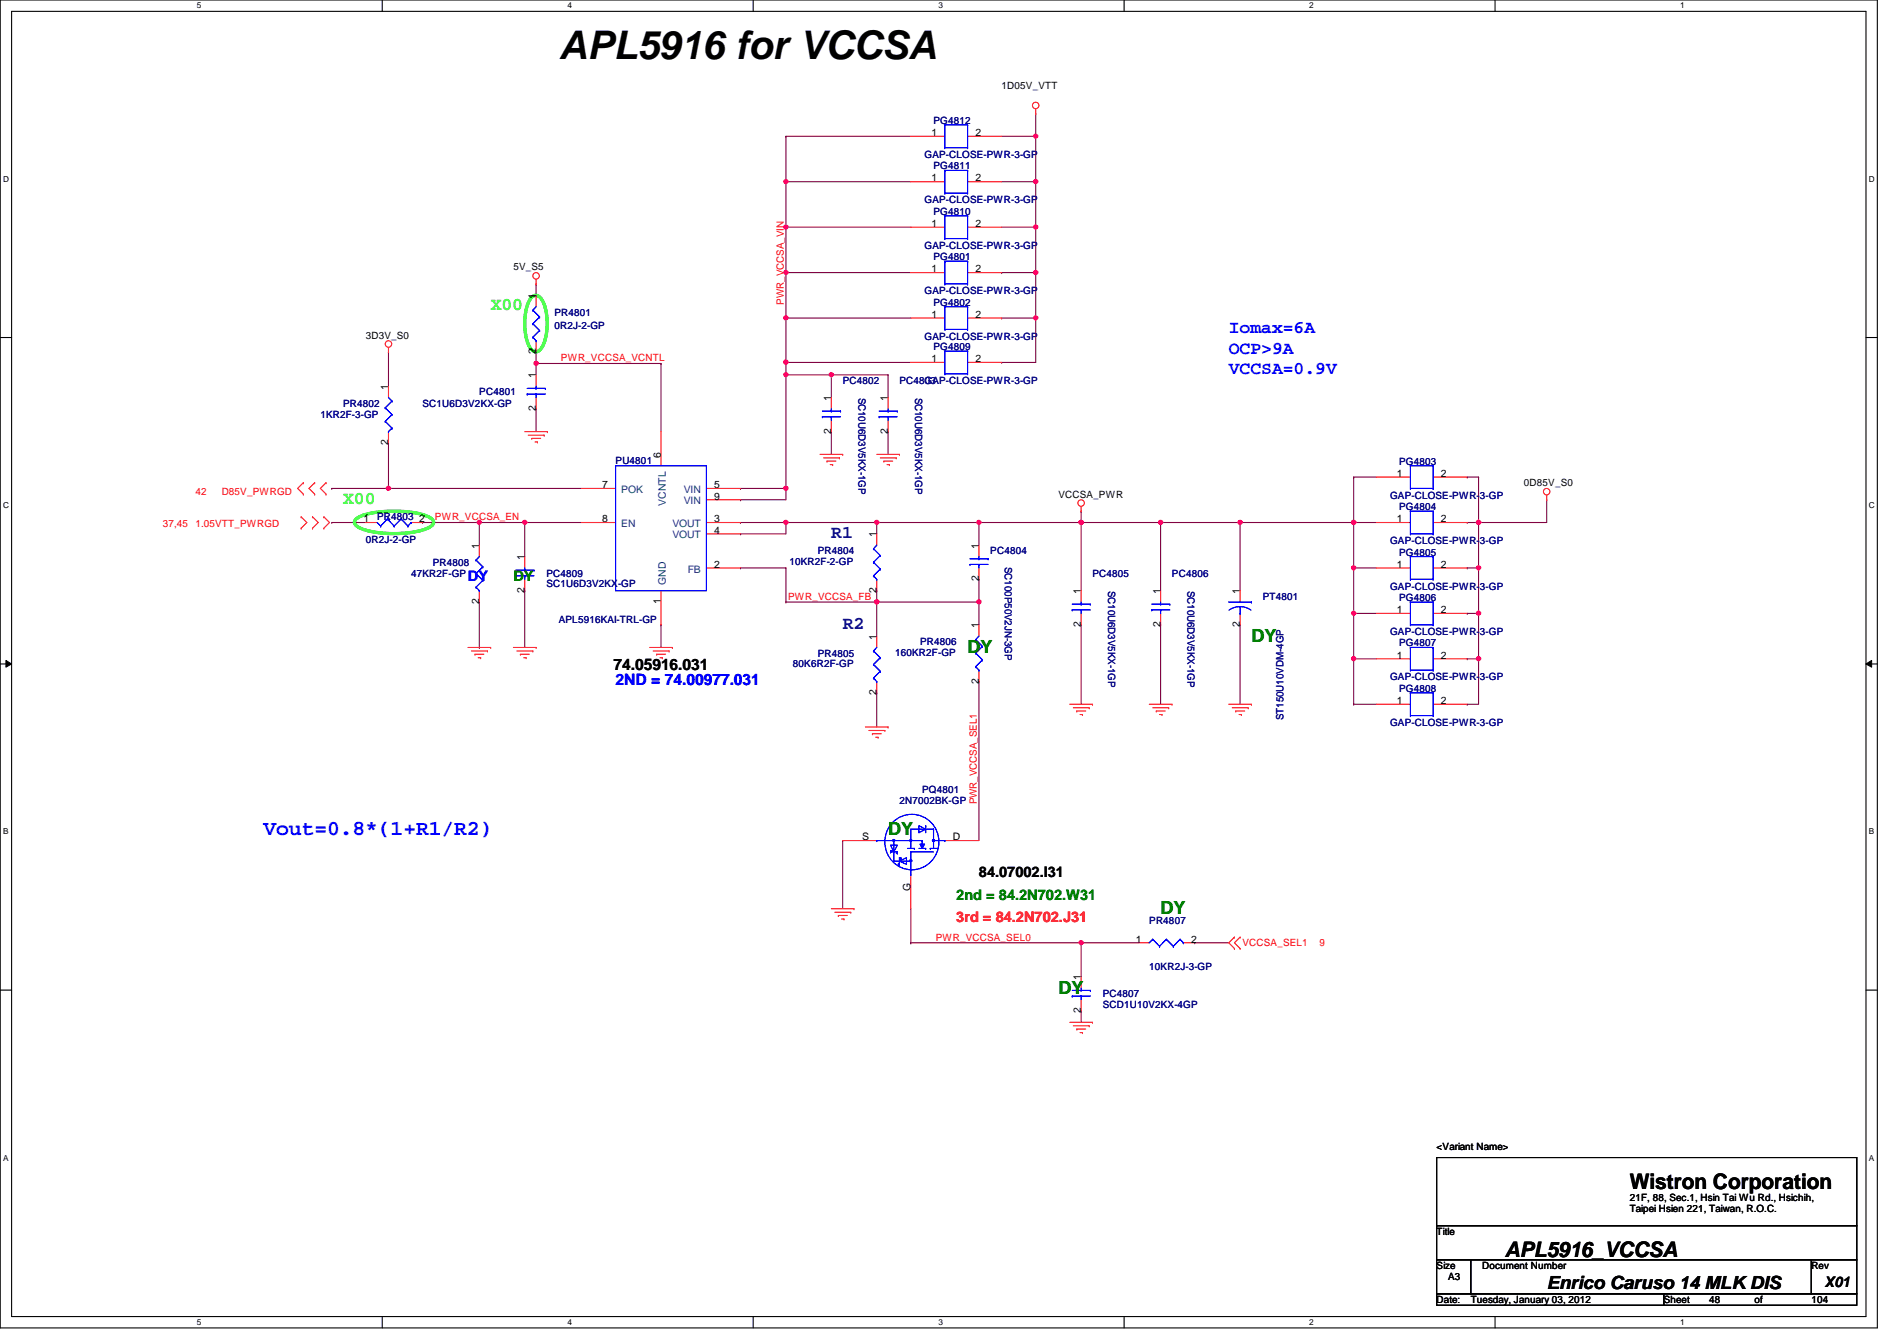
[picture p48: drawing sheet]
<svg xmlns="http://www.w3.org/2000/svg" width="297mm" height="210mm" viewBox="0 0 297 210" stroke-linecap="round" stroke-linejoin="round" font-family="sans-serif">
<defs><g id="words">
<text font-size="6.2" x="87.5" y="9.3">APL5916 for VCCSA</text>
<text font-size="3.3" fill="#00f" x="41.3" y="130.8">Vout=0.8*(1+R1/R2)</text>
<g font-size="3.3">
<text x="255.2" y="186.1">Wistron Corporation</text>
<text x="235.6" y="196.7">APL5916_VCCSA</text>
</g>
<g font-size="2.8" fill="#0f0">
<text x="76.8" y="48.6">X00</text>
<text x="53.7" y="78.8">X00</text>
</g>
<g font-size="2.8" fill="#00f">
<text x="192.4" y="52.2">Iomax=6A</text>
<text x="192.4" y="55.4">OCP&gt;9A</text>
<text x="192.4" y="58.6">VCCSA=0.9V</text>
</g>
<g font-size="2.8" fill="#000080">
<text x="130.2" y="84.2">R1</text>
<text x="131.9" y="98.4">R2</text>
</g>
<g font-size="2.8" fill="#008000">
<text x="196" y="100.4">DY</text>
<text x="151.5" y="102.2">DY</text>
<text x="139.1" y="130.6">DY</text>
<text x="181.7" y="143.1">DY</text>
<text x="165.7" y="155.5">DY</text>
</g>
<text font-size="2.8" x="242.2" y="201.7">Enrico Caruso 14 MLK DIS</text>
<text font-size="2.5" x="96.1" y="104.8">74.05916.031</text>
<text font-size="2.5" fill="#00f" x="96.4" y="107.1">2ND = 74.00977.031</text>
<text font-size="2.3" fill="#00f" x="73.3" y="91">DY</text>
<g font-size="2.3" fill="#008000">
<text x="80.4" y="91">DY</text>
<text x="149.7" y="140.8">2nd = 84.2N702.W31</text>
</g>
<g font-size="2.3">
<text x="153.3" y="137.2">84.07002.I31</text>
<text x="285.7" y="201.4">X01</text>
</g>
<text font-size="2.3" fill="#f00" x="149.7" y="144.4">3rd = 84.2N702.J31</text>
<g font-size="1.6">
<text x="156.8" y="13.9">1D05V_VTT</text>
<text x="145.8" y="21.3">1</text>
<text x="152.7" y="21.3">2</text>
<text x="145.8" y="28.4">1</text>
<text x="152.7" y="28.4">2</text>
<text x="145.8" y="35.5">1</text>
<text x="152.7" y="35.5">2</text>
<text x="80.4" y="42.3">5V_S5</text>
<text x="83.9" y="46.8" transform="rotate(-90 83.9 46.8)">1</text>
<text x="145.8" y="42.6">1</text>
<text x="152.7" y="42.6">2</text>
<text x="57.3" y="53">3D3V_S0</text>
<text x="145.8" y="49.7">1</text>
<text x="152.7" y="49.7">2</text>
<text x="83.9" y="59.2" transform="rotate(-90 83.9 59.2)">1</text>
<text x="83.9" y="55.5" transform="rotate(-90 83.9 55.5)">2</text>
<text x="145.8" y="56.7">1</text>
<text x="152.7" y="56.7">2</text>
<text x="60.8" y="61" transform="rotate(-90 60.8 61)">1</text>
<text x="83.9" y="64.3" transform="rotate(-90 83.9 64.3)">2</text>
<text x="130.1" y="62.8" transform="rotate(-90 130.1 62.8)">1</text>
<text x="139" y="62.8" transform="rotate(-90 139 62.8)">1</text>
<text x="60.8" y="69.7" transform="rotate(-90 60.8 69.7)">2</text>
<text x="103.5" y="71.7" transform="rotate(-90 103.5 71.7)">6</text>
<text x="130.1" y="67.9" transform="rotate(-90 130.1 67.9)">2</text>
<text x="139" y="67.9" transform="rotate(-90 139 67.9)">2</text>
<text x="94.3" y="76.4">7</text>
<text x="111.8" y="76.4">5</text>
<text x="165.7" y="77.9">VCCSA_PWR</text>
<text x="218.7" y="74.6">1</text>
<text x="225.6" y="74.6">2</text>
<text x="238.6" y="76.1">0D85V_S0</text>
<text x="56.9" y="81.7">1</text>
<text x="65.6" y="81.7">2</text>
<text x="94.3" y="81.7">8</text>
<text x="111.8" y="81.7">3</text>
<text x="111.8" y="83.5">4</text>
<text x="111.8" y="78.2">9</text>
<text x="218.7" y="81.7">1</text>
<text x="225.6" y="81.7">2</text>
<text x="75" y="85.9" transform="rotate(-90 75 85.9)">1</text>
<text x="82.1" y="87.7" transform="rotate(-90 82.1 87.7)">1</text>
<text x="111.8" y="88.9">2</text>
<text x="137.2" y="84.1" transform="rotate(-90 137.2 84.1)">1</text>
<text x="153.2" y="85.9" transform="rotate(-90 153.2 85.9)">1</text>
<text x="218.7" y="88.9">1</text>
<text x="225.6" y="88.9">2</text>
<text x="75" y="94.6" transform="rotate(-90 75 94.6)">2</text>
<text x="82.1" y="92.8" transform="rotate(-90 82.1 92.8)">2</text>
<text x="103.5" y="94.6" transform="rotate(-90 103.5 94.6)">1</text>
<text x="137.2" y="92.8" transform="rotate(-90 137.2 92.8)">2</text>
<text x="153.2" y="91" transform="rotate(-90 153.2 91)">2</text>
<text x="169.2" y="93" transform="rotate(-90 169.2 93)">1</text>
<text x="181.7" y="93" transform="rotate(-90 181.7 93)">1</text>
<text x="194.1" y="93" transform="rotate(-90 194.1 93)">1</text>
<text x="218.7" y="96">1</text>
<text x="225.6" y="96">2</text>
<text x="137.2" y="100.1" transform="rotate(-90 137.2 100.1)">1</text>
<text x="153.2" y="98.3" transform="rotate(-90 153.2 98.3)">1</text>
<text x="169.2" y="98.1" transform="rotate(-90 169.2 98.1)">2</text>
<text x="181.7" y="98.1" transform="rotate(-90 181.7 98.1)">2</text>
<text x="194.1" y="98.1" transform="rotate(-90 194.1 98.1)">2</text>
<text x="153.2" y="107" transform="rotate(-90 153.2 107)">2</text>
<text x="218.7" y="103.1">1</text>
<text x="225.6" y="103.1">2</text>
<text x="137.2" y="108.8" transform="rotate(-90 137.2 108.8)">2</text>
<text x="218.7" y="110.2">1</text>
<text x="225.6" y="110.2">2</text>
<text x="135" y="131.5">S</text>
<text x="149.2" y="131.5">D</text>
<text x="142.6" y="139.4" transform="rotate(-90 142.6 139.4)">G</text>
<text x="177.8" y="147.5">1</text>
<text x="186.5" y="147.5">2</text>
<text x="169.2" y="153.5" transform="rotate(-90 169.2 153.5)">1</text>
<text x="169.2" y="158.6" transform="rotate(-90 169.2 158.6)">2</text>
<text x="225" y="180">&lt;Variant Name&gt;</text>
<text x="255.2" y="188">21F, 88, Sec.1, Hsin Tai Wu Rd., Hsichih,</text>
<text x="255.2" y="189.8">Taipei Hsien 221, Taiwan, R.O.C.</text>
<text x="225" y="193.3">Title</text>
<text x="225" y="198.6">Size</text>
<text x="225" y="204">Date:</text>
<text x="226.7" y="200.4">A3</text>
<text x="230.3" y="204">Tuesday, January 03, 2012</text>
<text x="232.1" y="198.6">Document Number</text>
<text x="260.5" y="204">Sheet</text>
<text x="267.6" y="204">48</text>
<text x="274.7" y="204">of</text>
<text x="283.6" y="198.6">Rev</text>
<text x="283.6" y="204">104</text>
</g>
<g font-size="1.6" fill="#000080">
<text x="146.2" y="19.4">PG4812</text>
<text x="144.8" y="24.7">GAP-CLOSE-PWR-3-GP</text>
<text x="146.2" y="26.5">PG4811</text>
<text x="144.8" y="31.8">GAP-CLOSE-PWR-3-GP</text>
<text x="146.2" y="33.6">PG4810</text>
<text x="144.8" y="38.9">GAP-CLOSE-PWR-3-GP</text>
<text x="146.2" y="40.7">PG4801</text>
<text x="144.8" y="46.1">GAP-CLOSE-PWR-3-GP</text>
<text x="146.2" y="47.8">PG4802</text>
<text x="86.8" y="49.4">PR4801</text>
<text x="86.8" y="51.6">0R2J-2-GP</text>
<text x="144.8" y="53.2">GAP-CLOSE-PWR-3-GP</text>
<text x="146.2" y="54.8">PG4809</text>
<text x="50.2" y="65.4">1KR2F-3-GP</text>
<text x="53.7" y="63.7">PR4802</text>
<text x="66.2" y="63.7">SC1U6D3V2KX-GP</text>
<text x="75.1" y="61.9">PC4801</text>
<text x="131.9" y="60.1">PC4802</text>
<text x="134.4" y="62.2" transform="rotate(90 134.4 62.2)">SC10U6D3V5KX-1GP</text>
<text x="140.8" y="60.1">PC4803</text>
<text x="143.3" y="62.2" transform="rotate(90 143.3 62.2)">SC10U6D3V5KX-1GP</text>
<text x="144.8" y="60.1">GAP-CLOSE-PWR-3-GP</text>
<text x="96.4" y="72.6">PU4801</text>
<text x="219.1" y="72.7">PG4803</text>
<text x="59.1" y="81.4">PR4803</text>
<text x="217.7" y="78.1">GAP-CLOSE-PWR-3-GP</text>
<text x="219.1" y="79.8">PG4804</text>
<text x="57.3" y="85">0R2J-2-GP</text>
<text x="67.8" y="88.6">PR4808</text>
<text x="123.6" y="88.4">10KR2F-2-GP</text>
<text x="128.1" y="86.8">PR4804</text>
<text x="155.1" y="86.8">PC4804</text>
<text x="157.3" y="88.7" transform="rotate(90 157.3 88.7)">SC100P50V2JN-3GP</text>
<text x="217.7" y="85.2">GAP-CLOSE-PWR-3-GP</text>
<text x="219.1" y="87">PG4805</text>
<text x="64.4" y="90.3">47KR2F-GP</text>
<text x="85.6" y="90.3">PC4809</text>
<text x="85.6" y="91.9">SC1U6D3V2KX-GP</text>
<text x="171.1" y="90.3">PC4805</text>
<text x="173.5" y="92.5" transform="rotate(90 173.5 92.5)">SC10U6D3V5KX-1GP</text>
<text x="183.5" y="90.3">PC4806</text>
<text x="186" y="92.5" transform="rotate(90 186 92.5)">SC10U6D3V5KX-1GP</text>
<text x="197.7" y="93.9">PT4801</text>
<text x="217.7" y="92.3">GAP-CLOSE-PWR-3-GP</text>
<text x="219.1" y="94.1">PG4806</text>
<text x="87.5" y="97.5">APL5916KAI-TRL-GP</text>
<text x="144.1" y="101">PR4806</text>
<text x="217.7" y="99.4">GAP-CLOSE-PWR-3-GP</text>
<text x="219.1" y="101.2">PG4807</text>
<text x="124.2" y="104.4">80K6R2F-GP</text>
<text x="128.1" y="102.8">PR4805</text>
<text x="140.2" y="102.6">160KR2F-GP</text>
<text x="217.7" y="106.5">GAP-CLOSE-PWR-3-GP</text>
<text x="201" y="112.7" transform="rotate(-90 201 112.7)">ST150U10VDM-4GP</text>
<text x="217.7" y="113.6">GAP-CLOSE-PWR-3-GP</text>
<text x="219.1" y="108.3">PG4808</text>
<text x="140.8" y="125.9">2N7002BK-GP</text>
<text x="144.4" y="124.1">PQ4801</text>
<text x="180" y="144.6">PR4807</text>
<text x="180" y="151.8">10KR2J-3-GP</text>
<text x="172.7" y="156.1">PC4807</text>
<text x="172.7" y="157.7">SCD1U10V2KX-4GP</text>
</g>
<g font-size="1.6" fill="#f00">
<text x="122.7" y="47.7" transform="rotate(-90 122.7 47.7)">PWR_VCCSA_VIN</text>
<text x="87.8" y="56.6">PWR_VCCSA_VCNTL</text>
<text x="30.6" y="77.6">42</text>
<text x="34.7" y="77.6">D85V_PWRGD</text>
<text x="25.5" y="82.5">37,45</text>
<text x="30.6" y="82.5">1.05VTT_PWRGD</text>
<text x="68.1" y="81.4">PWR_VCCSA_EN</text>
<text x="123.4" y="93.9">PWR_VCCSA_FB</text>
<text x="152.9" y="125.9" transform="rotate(-90 152.9 125.9)">PWR_VCCSA_SEL1</text>
<text x="146.5" y="147.2">PWR_VCCSA_SEL0</text>
<text x="194.6" y="148.1">VCCSA_SEL1</text>
<text x="206.6" y="148.1">9</text>
</g>
<g font-size="1.6" fill="#004080">
<text x="97.3" y="77.2">POK</text>
<text x="107.1" y="77.2">VIN</text>
<text x="97.3" y="82.5">EN</text>
<text x="104.3" y="79.2" transform="rotate(-90 104.3 79.2)">VCNTL</text>
<text x="105.3" y="82.5">VOUT</text>
<text x="107.1" y="79">VIN</text>
<text x="105.3" y="84.3">VOUT</text>
<text x="107.7" y="89.6">FB</text>
<text x="104.3" y="91.6" transform="rotate(-90 104.3 91.6)">GND</text>
</g>
<g font-size="1.3">
<text x="30.8" y="1.3">5</text>
<text x="88.9" y="1.3">4</text>
<text x="146.9" y="1.3">3</text>
<text x="205" y="1.3">2</text>
<text x="263.1" y="1.3">1</text>
<text x=".5" y="28.4">D</text>
<text x="292.6" y="28.4">D</text>
<text x=".5" y="79.5">C</text>
<text x="292.6" y="79.5">C</text>
<text x=".5" y="130.6">B</text>
<text x="292.6" y="130.6">B</text>
<text x=".5" y="181.7">A</text>
<text x="292.6" y="181.7">A</text>
<text x="30.8" y="207.4">5</text>
<text x="88.9" y="207.4">4</text>
<text x="146.9" y="207.4">3</text>
<text x="205" y="207.4">2</text>
<text x="263.1" y="207.4">1</text>
</g>
</g></defs>
<path d="M0 0h294v207.9h-294zM1.8 1.8h290.4v204.3h-290.4z" fill="none" stroke="#000" stroke-width=".17"/>
<g fill="#fff">
<path d="M30.8 .2h.7v1.4h-.7z"/>
<path d="M30.8 206.2h.7v1.4h-.7z"/>
</g>
<path d="M59.9 0v1.8M59.9 206.1v1.8" fill="none" stroke="#000" stroke-width=".17"/>
<g fill="#fff">
<path d="M88.9 .2h.6v1.4h-.6z"/>
<path d="M88.9 206.2h.6v1.4h-.6z"/>
</g>
<path d="M117.9 0v1.8M117.9 206.1v1.8" fill="none" stroke="#000" stroke-width=".17"/>
<g fill="#fff">
<path d="M146.9 .2h.7v1.4h-.7z"/>
<path d="M146.9 206.2h.7v1.4h-.7z"/>
</g>
<path d="M176 0v1.8M176 206.1v1.8" fill="none" stroke="#000" stroke-width=".17"/>
<g fill="#fff">
<path d="M205 .2h.7v1.4h-.7z"/>
<path d="M205 206.2h.7v1.4h-.7z"/>
</g>
<path d="M234.1 0v1.8M234.1 206.1v1.8" fill="none" stroke="#000" stroke-width=".17"/>
<g fill="#fff">
<path d="M263.1 .2h.7v1.4h-.7z"/>
<path d="M263.1 206.2h.7v1.4h-.7z"/>
<path d="M.5 27.3h.9v1.4h-.9z"/>
<path d="M292.6 27.3h.9v1.4h-.9z"/>
<path d="M.5 78.4h.9v1.4h-.9z"/>
<path d="M292.6 78.4h.9v1.4h-.9z"/>
</g>
<path d="M0 52.8h1.8M292.2 52.8h1.8" fill="none" stroke="#000" stroke-width=".17"/>
<g fill="#fff">
<path d="M.5 129.5h.8v1.4h-.8z"/>
<path d="M292.6 129.5h.9v1.4h-.9z"/>
</g>
<path d="M0 103.9h1.8M292.2 103.9h1.8" fill="none" stroke="#000" stroke-width=".17"/>
<path d="M.9 103.4l.9 .5-.9 .5zM292.2 103.9l.9-.5v1z" fill="#000"/>
<path d="M.9 103.4l.9 .5-.9 .5zM292.2 103.9l.9-.5v1z" fill="none" stroke="#000" stroke-width=".16"/>
<g fill="#fff">
<path d="M.5 180.5h.8v1.4h-.8z"/>
<path d="M292.6 180.5h.9v1.4h-.9z"/>
</g>
<path d="M0 155h1.8M292.2 155h1.8" fill="none" stroke="#000" stroke-width=".17"/>
<path d="M123.1 56.7h.1M123.1 49.8h.1M123.1 56.7h19.5M123.1 49.8v6.9M142.6 147.6h.1M142.6 147.6h35.6M169.3 147.6h.1" fill="none" stroke="#800040" stroke-width=".17"/>
<circle cx="169.3" cy="147.5" r=".33" fill="#f0f"/>
<circle cx="169.3" cy="147.5" r=".33" fill="none" stroke="#f0f" stroke-width=".17"/>
<g fill="none" stroke="#800040" stroke-width=".17">
<path d="M103.5 56.9h.1M103.5 56.9v10.7M123.1 88.9h.1M123.1 81.8h.1M123.1 81.8v1.8M123.1 88.9v5.3M123.1 81.8h14.2M131.9 131.6h.1M131.9 131.6v10.6M169.3 147.6h.1M169.3 158.2h.1M169.3 147.6v5.3"/>
<path d="M169.3 158.2v1.8M187.1 147.6h.1M187.1 147.6h5.3"/>
</g>
<circle cx="123.1" cy="81.8" r=".33" fill="#f0f"/>
<circle cx="123.1" cy="81.8" r=".33" fill="none" stroke="#f0f" stroke-width=".17"/>
<path d="M137.3 81.8h.1M137.3 94.2h.1M137.3 81.8v1.8M137.3 94.2v5.4" fill="none" stroke="#800040" stroke-width=".17"/>
<circle cx="137.3" cy="94.2" r=".33" fill="#f0f"/>
<circle cx="137.3" cy="94.2" r=".33" fill="none" stroke="#f0f" stroke-width=".17"/>
<path d="M115.9 88.9h.1M115.9 88.9h7.2M123.1 94.2h.1M123.1 94.2h30.2M137.3 92.5h.1M137.3 94.2h.1M137.3 92.5v1.7" fill="none" stroke="#800040" stroke-width=".17"/>
<circle cx="153.3" cy="94.2" r=".33" fill="#f0f"/>
<circle cx="153.3" cy="94.2" r=".33" fill="none" stroke="#f0f" stroke-width=".17"/>
<circle cx="137.3" cy="94.2" r=".33" fill="#f0f"/>
<circle cx="137.3" cy="94.2" r=".33" fill="none" stroke="#f0f" stroke-width=".17"/>
<path d="M153.3 90.7h.1M153.3 81.8h.1M153.3 81.8v3.5M153.3 90.7v3.5M153.3 81.8h16" fill="none" stroke="#800040" stroke-width=".17"/>
<circle cx="169.3" cy="81.8" r=".33" fill="#f0f"/>
<circle cx="169.3" cy="81.8" r=".33" fill="none" stroke="#f0f" stroke-width=".17"/>
<circle cx="153.3" cy="81.8" r=".33" fill="#f0f"/>
<circle cx="153.3" cy="81.8" r=".33" fill="none" stroke="#f0f" stroke-width=".17"/>
<path d="M231.5 74.7h.1M231.5 74.7v7.1M231.5 81.8h.1M231.5 81.8h10.7M137.3 108.5h.1M137.3 108.5v5.3" fill="none" stroke="#800040" stroke-width=".17"/>
<circle cx="231.5" cy="81.8" r=".33" fill="#f0f"/>
<circle cx="231.5" cy="81.8" r=".33" fill="none" stroke="#f0f" stroke-width=".17"/>
<path d="M229.7 74.7h.1M229.7 74.7h1.8M242.2 78.2h.1M242.2 78.2v3.6M212 81.8h.1M212 81.8h3.5M229.7 81.8h.1M229.7 81.8h1.8" fill="none" stroke="#800040" stroke-width=".17"/>
<circle cx="212" cy="81.8" r=".33" fill="#f0f"/>
<circle cx="212" cy="81.8" r=".33" fill="none" stroke="#f0f" stroke-width=".17"/>
<path d="M212 74.7h.1M212 74.7h3.5M194.2 81.8h.1M194.2 81.8h17.8" fill="none" stroke="#800040" stroke-width=".17"/>
<circle cx="194.2" cy="81.8" r=".33" fill="#f0f"/>
<circle cx="194.2" cy="81.8" r=".33" fill="none" stroke="#f0f" stroke-width=".17"/>
<path d="M231.5 81.8h.1M231.5 81.8v7.1" fill="none" stroke="#800040" stroke-width=".17"/>
<circle cx="231.5" cy="81.8" r=".33" fill="#f0f"/>
<circle cx="231.5" cy="81.8" r=".33" fill="none" stroke="#f0f" stroke-width=".17"/>
<path d="M229.7 88.9h.1M229.7 88.9h1.8M231.5 88.9h.1M231.5 88.9v7.1M229.7 110.2h.1M229.7 110.2h1.8" fill="none" stroke="#800040" stroke-width=".17"/>
<circle cx="231.5" cy="88.9" r=".33" fill="#f0f"/>
<circle cx="231.5" cy="88.9" r=".33" fill="none" stroke="#f0f" stroke-width=".17"/>
<path d="M229.7 96h.1M229.7 96h1.8M231.5 103.1h.1M231.5 103.1v7.1" fill="none" stroke="#800040" stroke-width=".17"/>
<circle cx="231.5" cy="103.1" r=".33" fill="#f0f"/>
<circle cx="231.5" cy="103.1" r=".33" fill="none" stroke="#f0f" stroke-width=".17"/>
<path d="M212 81.8h.1M212 81.8v7.1M229.7 103.1h.1M229.7 103.1h1.8" fill="none" stroke="#800040" stroke-width=".17"/>
<circle cx="212" cy="81.8" r=".33" fill="#f0f"/>
<circle cx="212" cy="81.8" r=".33" fill="none" stroke="#f0f" stroke-width=".17"/>
<path d="M123.1 58.7h.1M123.1 58.7v17.8h-7.2M115.9 76.5h.1M212 110.2h.1M212 110.2h3.5" fill="none" stroke="#800040" stroke-width=".17"/>
<circle cx="123.1" cy="58.6" r=".33" fill="#f0f"/>
<circle cx="123.1" cy="58.6" r=".33" fill="none" stroke="#f0f" stroke-width=".17"/>
<path d="M212 103.1h.1M212 103.1h3.5M212 103.1v7.1" fill="none" stroke="#800040" stroke-width=".17"/>
<circle cx="212" cy="103.1" r=".33" fill="#f0f"/>
<circle cx="212" cy="103.1" r=".33" fill="none" stroke="#f0f" stroke-width=".17"/>
<path d="M212 96h.1M212 88.9h.1M212 96h3.5M212 88.9h3.5M212 88.9v7.1" fill="none" stroke="#800040" stroke-width=".17"/>
<circle cx="212" cy="88.9" r=".33" fill="#f0f"/>
<circle cx="212" cy="88.9" r=".33" fill="none" stroke="#f0f" stroke-width=".17"/>
<path d="M83.9 56.9h.1M83.9 56.9v1.8M83.9 56.9h19.6M83.9 64h.1M83.9 64v3.6M169.3 97.8h.1M169.3 97.8v12.4M181.7 97.8h.1M181.7 97.8v12.4" fill="none" stroke="#800040" stroke-width=".17"/>
<circle cx="84" cy="56.9" r=".33" fill="#f0f"/>
<circle cx="84" cy="56.9" r=".33" fill="none" stroke="#f0f" stroke-width=".17"/>
<path d="M83.9 55.1h.1M83.9 55.1v1.8M123.1 56.7h.1M123.1 56.7v2" fill="none" stroke="#800040" stroke-width=".17"/>
<circle cx="123.1" cy="56.7" r=".34" fill="#f0f"/>
<circle cx="123.1" cy="56.7" r=".34" fill="none" stroke="#f0f" stroke-width=".17"/>
<path d="M162.2 35.6h.1M162.2 35.6v7.1h-5.4M83.9 44.4h.1M83.9 44.4v1.8M123.1 42.7h.1M123.1 49.8h.1M123.1 42.7h19.5M123.1 49.8h19.5M156.8 42.7h.1" fill="none" stroke="#800040" stroke-width=".17"/>
<circle cx="162.2" cy="35.5" r=".33" fill="#f0f"/>
<circle cx="162.2" cy="35.5" r=".33" fill="none" stroke="#f0f" stroke-width=".17"/>
<path d="M156.8 49.8h.1M162.2 42.7h.1M162.2 42.7v7.1h-5.4" fill="none" stroke="#800040" stroke-width=".17"/>
<circle cx="162.2" cy="42.6" r=".33" fill="#f0f"/>
<circle cx="162.2" cy="42.6" r=".33" fill="none" stroke="#f0f" stroke-width=".17"/>
<path d="M137.3 81.8h.1M137.3 81.8h16M169.3 81.8h.1M169.3 81.8v10.7" fill="none" stroke="#800040" stroke-width=".17"/>
<circle cx="137.3" cy="81.8" r=".33" fill="#f0f"/>
<circle cx="137.3" cy="81.8" r=".33" fill="none" stroke="#f0f" stroke-width=".17"/>
<path d="M212 96h.1M212 96v7.1" fill="none" stroke="#800040" stroke-width=".17"/>
<circle cx="212" cy="96" r=".33" fill="#f0f"/>
<circle cx="212" cy="96" r=".33" fill="none" stroke="#f0f" stroke-width=".17"/>
<path d="M231.5 96h.1M231.5 96v7.1" fill="none" stroke="#800040" stroke-width=".17"/>
<circle cx="231.5" cy="96" r=".33" fill="#f0f"/>
<circle cx="231.5" cy="96" r=".33" fill="none" stroke="#f0f" stroke-width=".17"/>
<path d="M169.3 81.8h.1M169.3 81.8h12.4M181.7 81.8h.1M181.7 81.8v10.7" fill="none" stroke="#800040" stroke-width=".17"/>
<circle cx="169.3" cy="81.8" r=".33" fill="#f0f"/>
<circle cx="169.3" cy="81.8" r=".33" fill="none" stroke="#f0f" stroke-width=".17"/>
<path d="M130.2 58.7h.1M130.2 58.7h8.9M139.1 58.7h.1M139.1 58.7v3.5M60.8 76.5h.1M60.8 76.5h30.3M139.1 67.6h.1M139.1 67.6v3.5M153.3 106.7h.1M153.3 106.7v24.9" fill="none" stroke="#800040" stroke-width=".17"/>
<circle cx="60.8" cy="76.4" r=".33" fill="#f0f"/>
<circle cx="60.8" cy="76.4" r=".33" fill="none" stroke="#f0f" stroke-width=".17"/>
<path d="M82.2 81.8h.1M82.2 92.5h.1M82.2 81.8v5.3M82.2 92.5v8.8M82.2 81.8h8.9" fill="none" stroke="#800040" stroke-width=".17"/>
<circle cx="82.2" cy="81.8" r=".33" fill="#f0f"/>
<circle cx="82.2" cy="81.8" r=".33" fill="none" stroke="#f0f" stroke-width=".17"/>
<path d="M75.1 81.8h.1M75.1 81.8h7.1" fill="none" stroke="#800040" stroke-width=".17"/>
<circle cx="75.1" cy="81.8" r=".33" fill="#f0f"/>
<circle cx="75.1" cy="81.8" r=".33" fill="none" stroke="#f0f" stroke-width=".17"/>
<path d="M123.1 42.7h.1M123.1 42.7v7.1M212 74.7h.1M212 74.7v7.1M51.9 81.8h.1M51.9 81.8h5.4M103.5 97.8h.1M103.5 97.8v3.5M153.3 94.2h.1M153.3 94.2v3.6M169.3 80h.1M169.3 80v1.8" fill="none" stroke="#800040" stroke-width=".17"/>
<circle cx="123.1" cy="49.8" r=".33" fill="#f0f"/>
<circle cx="123.1" cy="49.8" r=".33" fill="none" stroke="#f0f" stroke-width=".17"/>
<path d="M115.9 83.6h.1M115.9 83.6h7.2M181.7 81.8h.1M181.7 81.8h12.5M194.2 81.8h.1M194.2 81.8v10.7" fill="none" stroke="#800040" stroke-width=".17"/>
<circle cx="181.7" cy="81.8" r=".33" fill="#f0f"/>
<circle cx="181.7" cy="81.8" r=".33" fill="none" stroke="#f0f" stroke-width=".17"/>
<path d="M60.8 55.1h.1M60.8 55.1v5.4M130.2 58.7h.1M130.2 58.7v3.5M51.9 76.5h.1M60.8 69.3h.1M60.8 69.3v7.2h-8.9M130.2 67.6h.1M130.2 67.6v3.5M194.2 97.8h.1M194.2 97.8v12.4" fill="none" stroke="#800040" stroke-width=".17"/>
<circle cx="130.2" cy="58.6" r=".33" fill="#f0f"/>
<circle cx="130.2" cy="58.6" r=".33" fill="none" stroke="#f0f" stroke-width=".17"/>
<path d="M123.1 58.7h.1M123.1 58.7h7.1M115.9 78.2h.1M123.1 76.5h.1M123.1 76.5v1.7h-7.2" fill="none" stroke="#800040" stroke-width=".17"/>
<circle cx="123.1" cy="76.4" r=".33" fill="#f0f"/>
<circle cx="123.1" cy="76.4" r=".33" fill="none" stroke="#f0f" stroke-width=".17"/>
<path d="M123.1 21.3h.1M123.1 28.4h.1M123.1 21.3h19.5M123.1 21.3v7.1" fill="none" stroke="#800040" stroke-width=".17"/>
<circle cx="123.1" cy="28.4" r=".33" fill="#f0f"/>
<circle cx="123.1" cy="28.4" r=".33" fill="none" stroke="#f0f" stroke-width=".17"/>
<path d="M123.1 28.4h.1M123.1 35.6h.1M123.1 28.4h19.5M123.1 28.4v7.2" fill="none" stroke="#800040" stroke-width=".17"/>
<circle cx="123.1" cy="35.5" r=".33" fill="#f0f"/>
<circle cx="123.1" cy="35.5" r=".33" fill="none" stroke="#f0f" stroke-width=".17"/>
<path d="M123.1 35.6h.1M123.1 35.6h19.5M123.1 35.6v7.1M123.1 42.7h.1M115.9 81.8h.1M115.9 81.8h7.2" fill="none" stroke="#800040" stroke-width=".17"/>
<circle cx="123.1" cy="42.6" r=".33" fill="#f0f"/>
<circle cx="123.1" cy="42.6" r=".33" fill="none" stroke="#f0f" stroke-width=".17"/>
<path d="M156.8 35.6h5.4M162.2 35.6h.1M162.2 28.4h.1M162.2 28.4v7.2" fill="none" stroke="#800040" stroke-width=".17"/>
<circle cx="162.2" cy="28.4" r=".33" fill="#f0f"/>
<circle cx="162.2" cy="28.4" r=".33" fill="none" stroke="#f0f" stroke-width=".17"/>
<path d="M156.8 28.4h5.4M162.2 28.4h.1M162.2 21.3h.1M162.2 21.3v7.1" fill="none" stroke="#800040" stroke-width=".17"/>
<circle cx="162.2" cy="21.3" r=".33" fill="#f0f"/>
<circle cx="162.2" cy="21.3" r=".33" fill="none" stroke="#f0f" stroke-width=".17"/>
<path d="M162.2 17.8h.1M162.2 17.8v3.5M156.8 21.3h5.4M162.2 21.3h.1M156.8 56.7h.1M162.2 49.8h.1M162.2 49.8v6.9h-5.4" fill="none" stroke="#800040" stroke-width=".17"/>
<circle cx="162.2" cy="49.8" r=".33" fill="#f0f"/>
<circle cx="162.2" cy="49.8" r=".33" fill="none" stroke="#f0f" stroke-width=".17"/>
<path d="M66.2 81.8h.1M66.2 81.8h8.9M75.1 81.8h.1M75.1 81.8v3.5M75.1 94.2v7.1M75.1 101.3h.1M142.6 147.6h.1M142.6 142.2v5.4" fill="none" stroke="#800040" stroke-width=".17"/>
<g fill="none" stroke="#f00" stroke-width=".17">
<path d="M162.2 17.8h.1M162.2 17.1v.7M142.6 35.6h5.4M142.6 28.4h5.4M142.6 21.3h5.4M151.5 35.6h5.3M151.5 28.4h5.3M151.5 21.3h5.3M60.8 55.1h.1M60.8 54.4v.7M83.9 44.4h.1M83.9 43.7v.7"/>
<path d="M83.9 46.2v1.8M83.9 53.3v1.8M83.9 58.7v1.8M142.6 49.8h5.4M142.6 56.7h5.4M142.6 42.7h5.4M151.5 49.8h5.3M151.5 56.7h5.3M151.5 42.7h5.3M47.5 75.6h.1M47.5 77.3h.1M47.5 75.6l-.9 .9 .9 .8"/>
<path d="M49.3 77.3h.1M49.3 75.6h.1M49.3 75.6l-.9 .9 .9 .8M51.1 75.6h.1M51.1 77.3h.1M51.1 75.6l-.9 .9 .9 .8M82.2 67.6h3.5M82.7 68.1h2.5M83.3 68.6h.1M83.3 68.6h1.4M83.8 69.2h.4M83.9 62.2v1.8"/>
<path d="M84.2 69.2h.1M85.2 68.1h.1M85.7 67.6h.1M91.1 76.5h5.3M103.5 67.6v5.3M110.6 76.5h5.3M110.6 78.2h5.3M128.4 71.1h3.5M128.9 71.7h2.5M129.5 72.2h.1M129.5 72.2h1.4M130 72.7h.4"/>
<path d="M130.2 62.2v1.8M130.2 65.8v1.8M130.4 72.7h.1M131.4 71.7h.1M131.9 71.1h.1M137.3 71.1h3.5M137.8 71.7h2.5M138.4 72.2h.1M138.4 72.2h1.4M138.9 72.7h.4M139.1 62.2v1.8M139.1 65.8v1.8"/>
<path d="M139.3 72.7h.1M140.3 71.7h.1M140.8 71.1h.1M169.3 79.3v.7M215.5 74.7h5.3M224.4 74.7h5.3M242.2 78.2h.1M242.2 77.5v.7M47.2 82.7h.1M47.2 80.9h.1M47.2 80.9l.8 .9-.8 .9M48.9 80.9h.1"/>
<path d="M48.9 82.7h.1M48.9 80.9l.9 .9-.9 .9M50.7 82.7h.1M50.7 80.9h.1M50.7 80.9l.9 .9-.9 .9M75.1 85.3v1.8M75.1 92.5v1.7M82.2 87.1v1.8M82.2 90.7v1.8M91.1 81.8h5.3M103.5 92.5v5.3M110.6 88.9h5.3"/>
<path d="M110.6 81.8h5.3M110.6 83.6h5.3M137.3 83.6v1.7M137.3 90.7v1.8M153.3 85.3v1.8M153.3 88.9v1.8M153.3 97.8v1.8M169.3 80h.1M169.3 92.5v1.7M169.3 96v1.8M181.7 92.5v1.7M181.7 96v1.8"/>
<path d="M194.2 92.5v1.7M194.2 96v1.8M215.5 88.9h5.3M215.5 96h5.3M224.4 88.9h5.3M224.4 96h5.3M73.3 101.3h3.5M73.8 101.9h2.5M74.4 102.4h.1M74.4 102.4h1.4M74.9 103h.4M75.3 103h.1"/>
<path d="M76.3 101.9h.1M76.8 101.3h.1M80.4 101.3h3.5M80.9 101.9h2.5M81.5 102.4h.1M81.5 102.4h1.4M82 103h.4M82.4 103h.1M83.4 101.9h.1M83.9 101.3h.1M101.7 101.3h3.6M102.3 101.9h2.5"/>
<path d="M102.8 102.4h.1M102.8 102.4h1.4M103.3 103h.4M103.7 103h.1M104.8 101.9h.1M105.3 101.3h.1M135.5 113.8h3.6M136.1 114.3h2.5M136.6 114.9h.1M136.6 114.9h1.4M137.1 115.4h.4M137.5 115.4h.1"/>
<path d="M138.6 114.3h.1M139.1 113.8h.1M153.3 104.9v1.8M167.5 110.2h3.6M168.1 110.8h2.5M168.6 111.3h.1M168.6 111.3h1.4M169.1 111.8h.4M169.5 111.8h.1M170.6 110.8h.1M171.1 110.2h.1M180 110.2h3.5"/>
<path d="M180.5 110.8h2.5M181.1 111.3h.1M181.1 111.3h1.4M181.6 111.8h.3M181.9 111.8h.1M183 110.8h.1M183.5 110.2h.1M192.4 110.2h3.6M193 110.8h2.4M193.5 111.3h.1M193.5 111.3h1.4M194 111.8h.4"/>
<path d="M194.4 111.8h.1M195.4 110.8h.1M196 110.2h.1M215.5 110.2h5.3M215.5 103.1h5.3M224.4 110.2h5.3M224.4 103.1h5.3M131.9 131.6h5.4M142.6 136.9v5.3M148 131.6h5.3M130.2 142.2h3.5M130.7 142.8h2.5"/>
<path d="M131.3 143.3h.1M131.3 143.3h1.4M131.8 143.8h.4M132.2 143.8h.1M133.2 142.8h.1M133.7 142.2h.1M169.3 152.9v1.8M169.3 156.5v1.7M178.2 147.6h1.8M185.3 147.6h1.8M193.3 146.7h.1M193.3 148.5h.1"/>
<path d="M193.3 146.7l-.9 .9 .9 .9M194.2 148.5h.1M194.2 146.7h.1M194.2 146.7l-.9 .9 .9 .9M167.5 160h3.6M168.1 160.6h2.5M168.6 161.1h.1M168.6 161.1h1.4M169.1 161.6h.4M169.5 161.6h.1M170.6 160.6h.1M171.1 160h.1"/>
<circle cx="162.2" cy="16.5" r=".51"/>
<circle cx="60.8" cy="53.8" r=".51"/>
<circle cx="83.9" cy="43.2" r=".51"/>
<circle cx="169.3" cy="78.7" r=".51"/>
<circle cx="242.2" cy="77" r=".51"/>
</g>
<path d="M225 181.2h65.7v10.7h-65.7zM225 191.9h65.7v5.3h-65.7zM225 197.2h5.3v5.3h-5.3zM230.3 197.2h53.3v5.3h-53.3zM283.6 197.2h7.1v5.3h-7.1zM225 202.5h35.5v1.8h-35.5zM260.5 202.5h30.2v1.8h-30.2z" fill="none" stroke="#000" stroke-width=".17"/>
<path d="M83.2 46.6a.96 .96 0 0 1 1-.3 .96 .96 0 0 1 .7 .7 9 9 0 0 1 0 7.3 1.02 1.02 0 0 1-1 .8 1.02 1.02 0 0 1-1-.8 9.3 9.3 0 0 1 0-7.3zM55.9 81.1a13 13 0 0 1 6.9-1.1 9.9 9.9 0 0 1 4.7 1.1l.3 .3 .1 .3a1.77 1.77 0 0 1-1.5 1.2 17.3 17.3 0 0 1-10.1-.3l-.7-.5-.1-.4 .1-.3z" fill="none" stroke="#0f0" stroke-width=".51"/>
<g fill="none" stroke="#00f" stroke-width=".17">
<path d="M148 19.6h.1M148 19.6v3.5M148 19.6h3.5M151.5 19.6h.1M151.5 19.6v3.5M148 33.8h.1M148 37.3h.1M148 26.7h.1M148 30.2h.1M148 23.1h.1M148 26.7v3.5M148 33.8v3.5"/>
<path d="M148 33.8h3.5M148 37.3h3.5M148 26.7h3.5M148 30.2h3.5M148 23.1h3.5M151.5 33.8h.1M151.5 37.3h.1M151.5 26.7h.1M151.5 30.2h.1M151.5 23.1h.1M151.5 26.7v3.5M151.5 33.8v3.5"/>
<path d="M83.4 48.6h.1M83.4 50.7h.1M83.4 52.8h.1M83.4 48.6l1.1 1M83.4 50.7l1.1 1M83.4 52.8l.5 .5M83.9 53.3h.1M83.9 48l-.5 .6M84.5 49.6h.1M84.5 51.7h.1M84.5 49.6l-1.1 1.1M84.5 51.7l-1.1 1.1"/>
<path d="M148 48h.1M148 51.6h.1M148 54.9h.1M148 58.5h.1M148 40.9h.1M148 44.4h.1M148 40.9v3.5M148 48v3.6M148 54.9v3.6M148 48h3.5M148 51.6h3.5M148 54.9h3.5"/>
<path d="M148 58.5h3.5M148 40.9h3.5M148 44.4h3.5M151.5 48h.1M151.5 51.6h.1M151.5 54.9h.1M151.5 58.5h.1M151.5 40.9h.1M151.5 44.4h.1M151.5 40.9v3.5M151.5 48v3.6M151.5 54.9v3.6"/>
<path d="M82.5 61.7h.1M82.5 60.8h2.9M82.5 61.7h2.9M83.9 60.8h.1M83.9 61.7h.1M83.9 60.5v.3M83.9 61.7v.5M85.4 60.8h.1M96.4 72.9h14.2v19.6h-14.2zM128.8 65.2h.1M128.8 64.3h2.8M128.8 65.2h2.8"/>
<path d="M130.2 64.3h.1M130.2 65.2h.1M130.2 64v.3M130.2 65.2v.6M131.6 64.3h.1M137.7 65.2h.1M137.7 64.3h2.8M137.7 65.2h2.8M139.1 64.3h.1M139.1 65.2h.1M139.1 64v.3M139.1 65.2v.6"/>
<path d="M140.5 64.3h.1M220.8 72.9h.1M220.8 76.5h.1M220.8 72.9v3.6M220.8 72.9h3.6M220.8 76.5h3.6M224.4 72.9h.1M224.4 76.5h.1M224.4 72.9v3.6M74.5 87.7h.1M74.5 89.8h.1M74.5 91.9h.1"/>
<path d="M74.5 87.7l1.1 1M74.5 89.8l1.1 1M74.5 91.9l.6 .6M75.1 92.5h.1M75.1 87.1l-.6 .6M75.6 88.7h.1M75.6 90.8h.1M75.6 88.7l-1.1 1.1M75.6 90.8l-1.1 1.1M80.8 90.1h.1M80.8 89.2h2.8M80.8 90.1h2.8"/>
<path d="M82.2 89.2h.1M82.2 90.1h.1M82.2 88.9v.3M82.2 90.1v.6M83.6 89.2h.1M136.8 85.9h.1M136.8 88h.1M136.8 90.1h.1M136.8 85.9l1 1.1M136.8 88l1 1.1M136.8 90.1l.5 .6M137.3 90.7h.1"/>
<path d="M137.3 85.3l-.5 .6M137.8 87h.1M137.8 89.1h.1M137.8 87l-1 1M137.8 89.1l-1 1M151.9 88.3h.1M151.9 87.5h2.8M151.9 88.3h2.8M153.3 87.5h.1M153.3 88.3h.1M153.3 99.6l-.5 .5M153.3 87.1v.4"/>
<path d="M153.3 88.3v.6M154.7 87.5h.1M167.9 95.5h.1M167.9 94.6h2.8M167.9 95.5h2.8M169.3 94.6h.1M169.3 95.5h.1M169.3 94.2v.4M169.3 95.5v.5M170.7 94.6h.1M180.3 95.5h.1M180.3 94.6h2.9"/>
<path d="M180.3 95.5h2.9M181.7 94.6h.1M181.7 95.5h.1M181.7 94.2v.4M181.7 95.5v.5M183.2 94.6h.1M192.4 94.2h3.6M194.2 96h.1M194.2 95l1 .1 .7 .4M194.2 95l-1.1 .1-.7 .4M194.2 95v1M196 94.2h.1"/>
<path d="M220.8 87.1h.1M220.8 90.7h.1M220.8 94.2h.1M220.8 97.8h.1M220.8 87.1v3.6M220.8 94.2v3.6M220.8 87.1h3.6M220.8 90.7h3.6M220.8 94.2h3.6M220.8 97.8h3.6M224.4 87.1h.1M224.4 90.7h.1"/>
<path d="M224.4 94.2h.1M224.4 97.8h.1M224.4 87.1v3.6M224.4 94.2v3.6M152.8 100.1h.1M152.8 102.2h.1M152.8 104.4h.1M152.8 100.1l1 1.1M152.8 102.2l1 1.1M152.8 104.4l.5 .5M153.3 104.9h.1M153.8 101.2h.1"/>
<path d="M153.8 103.3h.1M153.8 101.2l-1 1M153.8 103.3l-1 1.1M220.8 101.3h.1M220.8 104.9h.1M220.8 108.5h.1M220.8 112h.1M220.8 101.3v3.6M220.8 108.5v3.5M220.8 101.3h3.6M220.8 104.9h3.6M220.8 108.5h3.6"/>
<path d="M220.8 112h3.6M224.4 101.3h.1M224.4 104.9h.1M224.4 108.5h.1M224.4 112h.1M224.4 101.3v3.6M224.4 108.5v3.5M137.3 131.6h.1M137.3 131.6h7.1M142.1 132.8h1.1M142.6 133.3h.1M142.6 136.9h.1"/>
<path d="M142.6 131.6h.1M142.6 133.3h3.6M142.6 129.8v3M142.6 133.3v3.6M143.2 132.8h.1M143.9 132.8h1M144.4 131.6h.1M144.4 131.6v1.2M144.9 132.8h.1M145.7 132.8h.1M145.7 132.8h1M146.2 131.6h.1"/>
<path d="M146.2 129.8h.1M146.2 129.8v3M146.2 131.6h1.8M148 131.6h.1M167.9 155.9h.1M167.9 155h2.8M167.9 155.9h2.8M169.3 155h.1M169.3 155.9h.1M169.3 154.7v.3M169.3 155.9v.6M170.7 155h.1"/>
<path d="M180.5 147h.1M180.5 147l-.5 .6M180.5 147l1.1 1.1M181.6 148.1h.1M182.6 147h.1M182.6 147l-1 1.1M182.6 147l1.1 1.1M183.7 148.1h.1M184.8 147h.1M184.8 147l-1.1 1.1M184.8 147l.5 .6M185.3 147.6h.1"/>
</g>
<path d="M142.5 131.4h.2v.2h-.2z" fill-rule="evenodd" fill="#00f"/>
<path d="M142.5 131.4h.2v.2h-.2z" fill="none" stroke="#00f" stroke-width=".17"/>
<path d="M146 131.4h.3v.2h-.3z" fill-rule="evenodd" fill="#00f"/>
<path d="M146 131.4h.3v.2h-.3z" fill="none" stroke="#00f" stroke-width=".17"/>
<path d="M144.1 132.1h.7l-.4 .7z" fill-rule="evenodd" fill="#00f"/>
<g fill="none" stroke="#00f" stroke-width=".17">
<path d="M139.4 132.3h1.1l-.5 1zM139.4 133.3h.1M139.4 133.2h.1M139.4 133.2h.2M139.4 133.3h1.1M139.4 133.2v.1M139.6 133.2h.1M140 134.8h.1M140 131.6h.1M140 134.8h2.6M140 131.6v3.2M140.3 133.5h.2"/>
<path d="M140.5 133.3h.1M140.5 133.5h.1M140.5 133.3v.2M140.7 135.3h.1M140.7 135.1v.2M140.8 134.8l1.1-.6v1.1zM140.8 135.3h.1M140.8 134.2h.1M140.8 134.2v1.1M140.8 134.2h.3M141.1 134.2h.1M141.1 134.4h.1"/>
<path d="M141.1 134.2v.2M142.6 129.8h3.6M143.9 129.2l1 .6-1 .5zM144.1 132.1h.7l-.4 .7zM144.9 129.2h.1M144.9 129.2v1.1M146.2 129.8h.1"/>
</g>
<path d="M142.5 134.6h.2v.3h-.2z" fill-rule="evenodd" fill="#00f"/>
<path d="M142.5 134.6h.2v.3h-.2z" fill="none" stroke="#00f" stroke-width=".17"/>
<path d="M139.8 131.4h.3v.2h-.3z" fill-rule="evenodd" fill="#00f"/>
<g fill="none" stroke="#00f" stroke-width=".17">
<path d="M137.3 131.6h.1M137.3 131.6h7.1M139.8 131.4h.3v.2h-.3zM140 128.5a4.3 4.3 0 0 1 5.9 .4 4.3 4.3 0 0 1 0 5.8 4.3 4.3 0 0 1-5.9 .4 4.4 4.4 0 0 1 0-6.6zM142.1 132.8h1.1M142.6 133.3h.1M142.6 136.9h.1M142.6 131.6h.1M142.6 133.3h3.6M142.6 129.8v3M142.6 133.3v3.6M143.2 132.8h.1"/>
<path d="M143.9 132.8h1M144.4 131.6h.1M144.4 131.6v1.2M144.9 132.8h.1M145.7 132.8h.1M145.7 132.8h1M146.2 131.6h.1M146.2 129.8h.1M146.2 129.8v3M146.2 131.6h1.8M148 131.6h.1"/>
</g>
<path d="M142.5 131.4h.2v.2h-.2z" fill-rule="evenodd" fill="#00f"/>
<path d="M142.5 131.4h.2v.2h-.2z" fill="none" stroke="#00f" stroke-width=".17"/>
<path d="M146 131.4h.3v.2h-.3z" fill-rule="evenodd" fill="#00f"/>
<path d="M146 131.4h.3v.2h-.3z" fill="none" stroke="#00f" stroke-width=".17"/>
<path d="M144.1 132.1h.7l-.4 .7z" fill-rule="evenodd" fill="#00f"/>
<g fill="none" stroke="#00f" stroke-width=".17">
<path d="M139.4 132.3h1.1l-.5 1zM139.4 133.3h.1M139.4 133.2h.1M139.4 133.2h.2M139.4 133.3h1.1M139.4 133.2v.1M139.6 133.2h.1M140 134.8h.1M140 131.6h.1M140 134.8h2.6M140 131.6v3.2M140.3 133.5h.2"/>
<path d="M140.5 133.3h.1M140.5 133.5h.1M140.5 133.3v.2M140.7 135.3h.1M140.7 135.1v.2M140.8 134.8l1.1-.6v1.1zM140.8 135.3h.1M140.8 134.2h.1M140.8 134.2v1.1M140.8 134.2h.3M141.1 134.2h.1M141.1 134.4h.1"/>
<path d="M141.1 134.2v.2M142.6 129.8h3.6M143.9 129.2l1 .6-1 .5zM144.1 132.1h.7l-.4 .7zM144.9 129.2h.1M144.9 129.2v1.1M146.2 129.8h.1"/>
</g>
<path d="M142.5 134.6h.2v.3h-.2z" fill-rule="evenodd" fill="#00f"/>
<path d="M142.5 134.6h.2v.3h-.2z" fill="none" stroke="#00f" stroke-width=".17"/>
<path d="M139.8 131.4h.3v.2h-.3z" fill-rule="evenodd" fill="#00f"/>
<g fill="none" stroke="#00f" stroke-width=".17">
<path d="M60.3 63.8h.1M60.3 66h.1M60.3 63.8l1.1 1.1M60.3 66l1.1 1M60.8 67.6h.1M60.8 62.2l.6 .6M61.4 62.8h.1M61.4 64.9h.1M61.4 67h.1M61.4 62.8l-1.1 1M61.4 64.9l-1.1 1.1M61.4 67l-.6 .6"/>
<path d="M59.1 81.8l.5 .5M59.6 82.3h.1M60.7 81.2h.1M60.7 81.2l-1.1 1.1M60.7 81.2l1 1.1M61.7 82.3h.1M62.8 81.2h.1M62.8 81.2l-1.1 1.1M62.8 81.2l1.1 1.1M63.9 82.3h.1M64.4 81.8h.1M64.4 81.8l-.5 .5"/>
<path d="M220.8 80h.1M220.8 83.6h.1M220.8 80v3.6M220.8 80h3.6M220.8 83.6h3.6M224.4 80h.1M224.4 83.6h.1M224.4 80v3.6M136.8 101.9h.1M136.8 104h.1M136.8 106.1h.1M136.8 101.9l1 1.1"/>
<path d="M136.8 104l1 1.1M136.8 106.1l.5 .6M137.3 106.7h.1M137.3 101.3l-.5 .6M137.8 103h.1M137.8 105.1h.1M137.8 103l-1 1M137.8 105.1l-1 1M139.8 131.4h.3v.2h-.3zM140 128.5a4.3 4.3 0 0 1 5.9 .4 4.3 4.3 0 0 1 0 5.8 4.3 4.3 0 0 1-5.9 .4 4.4 4.4 0 0 1 0-6.6z"/>
</g>
<path d="M60.8 60.5v1.7M60.8 67.6v1.7M57.3 81.8h1.8M64.4 81.8h1.8M137.3 99.6v1.7M215.5 81.8h5.3M224.4 81.8h5.3M137.3 106.7v1.8" fill="none" stroke="#f00" stroke-width=".17"/>
<circle cx="169.3" cy="147.5" r=".33" fill="#f0f"/>
<circle cx="169.3" cy="147.5" r=".33" fill="none" stroke="#f0f" stroke-width=".17"/>
<circle cx="123.1" cy="81.8" r=".33" fill="#f0f"/>
<circle cx="123.1" cy="81.8" r=".33" fill="none" stroke="#f0f" stroke-width=".17"/>
<circle cx="137.3" cy="94.2" r=".33" fill="#f0f"/>
<circle cx="137.3" cy="94.2" r=".33" fill="none" stroke="#f0f" stroke-width=".17"/>
<circle cx="153.3" cy="94.2" r=".33" fill="#f0f"/>
<circle cx="153.3" cy="94.2" r=".33" fill="none" stroke="#f0f" stroke-width=".17"/>
<circle cx="137.3" cy="94.2" r=".33" fill="#f0f"/>
<circle cx="137.3" cy="94.2" r=".33" fill="none" stroke="#f0f" stroke-width=".17"/>
<circle cx="169.3" cy="81.8" r=".33" fill="#f0f"/>
<circle cx="169.3" cy="81.8" r=".33" fill="none" stroke="#f0f" stroke-width=".17"/>
<circle cx="153.3" cy="81.8" r=".33" fill="#f0f"/>
<circle cx="153.3" cy="81.8" r=".33" fill="none" stroke="#f0f" stroke-width=".17"/>
<circle cx="231.5" cy="81.8" r=".33" fill="#f0f"/>
<circle cx="231.5" cy="81.8" r=".33" fill="none" stroke="#f0f" stroke-width=".17"/>
<circle cx="212" cy="81.8" r=".33" fill="#f0f"/>
<circle cx="212" cy="81.8" r=".33" fill="none" stroke="#f0f" stroke-width=".17"/>
<circle cx="194.2" cy="81.8" r=".33" fill="#f0f"/>
<circle cx="194.2" cy="81.8" r=".33" fill="none" stroke="#f0f" stroke-width=".17"/>
<circle cx="231.5" cy="81.8" r=".33" fill="#f0f"/>
<circle cx="231.5" cy="81.8" r=".33" fill="none" stroke="#f0f" stroke-width=".17"/>
<circle cx="231.5" cy="88.9" r=".33" fill="#f0f"/>
<circle cx="231.5" cy="88.9" r=".33" fill="none" stroke="#f0f" stroke-width=".17"/>
<circle cx="231.5" cy="103.1" r=".33" fill="#f0f"/>
<circle cx="231.5" cy="103.1" r=".33" fill="none" stroke="#f0f" stroke-width=".17"/>
<circle cx="212" cy="81.8" r=".33" fill="#f0f"/>
<circle cx="212" cy="81.8" r=".33" fill="none" stroke="#f0f" stroke-width=".17"/>
<circle cx="123.1" cy="58.6" r=".33" fill="#f0f"/>
<circle cx="123.1" cy="58.6" r=".33" fill="none" stroke="#f0f" stroke-width=".17"/>
<circle cx="212" cy="103.1" r=".33" fill="#f0f"/>
<circle cx="212" cy="103.1" r=".33" fill="none" stroke="#f0f" stroke-width=".17"/>
<circle cx="212" cy="88.9" r=".33" fill="#f0f"/>
<circle cx="212" cy="88.9" r=".33" fill="none" stroke="#f0f" stroke-width=".17"/>
<circle cx="84" cy="56.9" r=".33" fill="#f0f"/>
<circle cx="84" cy="56.9" r=".33" fill="none" stroke="#f0f" stroke-width=".17"/>
<circle cx="123.1" cy="56.7" r=".34" fill="#f0f"/>
<circle cx="123.1" cy="56.7" r=".34" fill="none" stroke="#f0f" stroke-width=".17"/>
<circle cx="162.2" cy="35.5" r=".33" fill="#f0f"/>
<circle cx="162.2" cy="35.5" r=".33" fill="none" stroke="#f0f" stroke-width=".17"/>
<circle cx="162.2" cy="42.6" r=".33" fill="#f0f"/>
<circle cx="162.2" cy="42.6" r=".33" fill="none" stroke="#f0f" stroke-width=".17"/>
<circle cx="137.3" cy="81.8" r=".33" fill="#f0f"/>
<circle cx="137.3" cy="81.8" r=".33" fill="none" stroke="#f0f" stroke-width=".17"/>
<circle cx="212" cy="96" r=".33" fill="#f0f"/>
<circle cx="212" cy="96" r=".33" fill="none" stroke="#f0f" stroke-width=".17"/>
<circle cx="231.5" cy="96" r=".33" fill="#f0f"/>
<circle cx="231.5" cy="96" r=".33" fill="none" stroke="#f0f" stroke-width=".17"/>
<circle cx="169.3" cy="81.8" r=".33" fill="#f0f"/>
<circle cx="169.3" cy="81.8" r=".33" fill="none" stroke="#f0f" stroke-width=".17"/>
<circle cx="60.8" cy="76.4" r=".33" fill="#f0f"/>
<circle cx="60.8" cy="76.4" r=".33" fill="none" stroke="#f0f" stroke-width=".17"/>
<circle cx="82.2" cy="81.8" r=".33" fill="#f0f"/>
<circle cx="82.2" cy="81.8" r=".33" fill="none" stroke="#f0f" stroke-width=".17"/>
<circle cx="75.1" cy="81.8" r=".33" fill="#f0f"/>
<circle cx="75.1" cy="81.8" r=".33" fill="none" stroke="#f0f" stroke-width=".17"/>
<circle cx="123.1" cy="49.8" r=".33" fill="#f0f"/>
<circle cx="123.1" cy="49.8" r=".33" fill="none" stroke="#f0f" stroke-width=".17"/>
<circle cx="181.7" cy="81.8" r=".33" fill="#f0f"/>
<circle cx="181.7" cy="81.8" r=".33" fill="none" stroke="#f0f" stroke-width=".17"/>
<circle cx="130.2" cy="58.6" r=".33" fill="#f0f"/>
<circle cx="130.2" cy="58.6" r=".33" fill="none" stroke="#f0f" stroke-width=".17"/>
<circle cx="123.1" cy="76.4" r=".33" fill="#f0f"/>
<circle cx="123.1" cy="76.4" r=".33" fill="none" stroke="#f0f" stroke-width=".17"/>
<circle cx="123.1" cy="28.4" r=".33" fill="#f0f"/>
<circle cx="123.1" cy="28.4" r=".33" fill="none" stroke="#f0f" stroke-width=".17"/>
<circle cx="123.1" cy="35.5" r=".33" fill="#f0f"/>
<circle cx="123.1" cy="35.5" r=".33" fill="none" stroke="#f0f" stroke-width=".17"/>
<circle cx="123.1" cy="42.6" r=".33" fill="#f0f"/>
<circle cx="123.1" cy="42.6" r=".33" fill="none" stroke="#f0f" stroke-width=".17"/>
<circle cx="162.2" cy="28.4" r=".33" fill="#f0f"/>
<circle cx="162.2" cy="28.4" r=".33" fill="none" stroke="#f0f" stroke-width=".17"/>
<circle cx="162.2" cy="21.3" r=".33" fill="#f0f"/>
<circle cx="162.2" cy="21.3" r=".33" fill="none" stroke="#f0f" stroke-width=".17"/>
<circle cx="162.2" cy="49.8" r=".33" fill="#f0f"/>
<circle cx="162.2" cy="49.8" r=".33" fill="none" stroke="#f0f" stroke-width=".17"/>
<use href="#words"/>
</svg>
